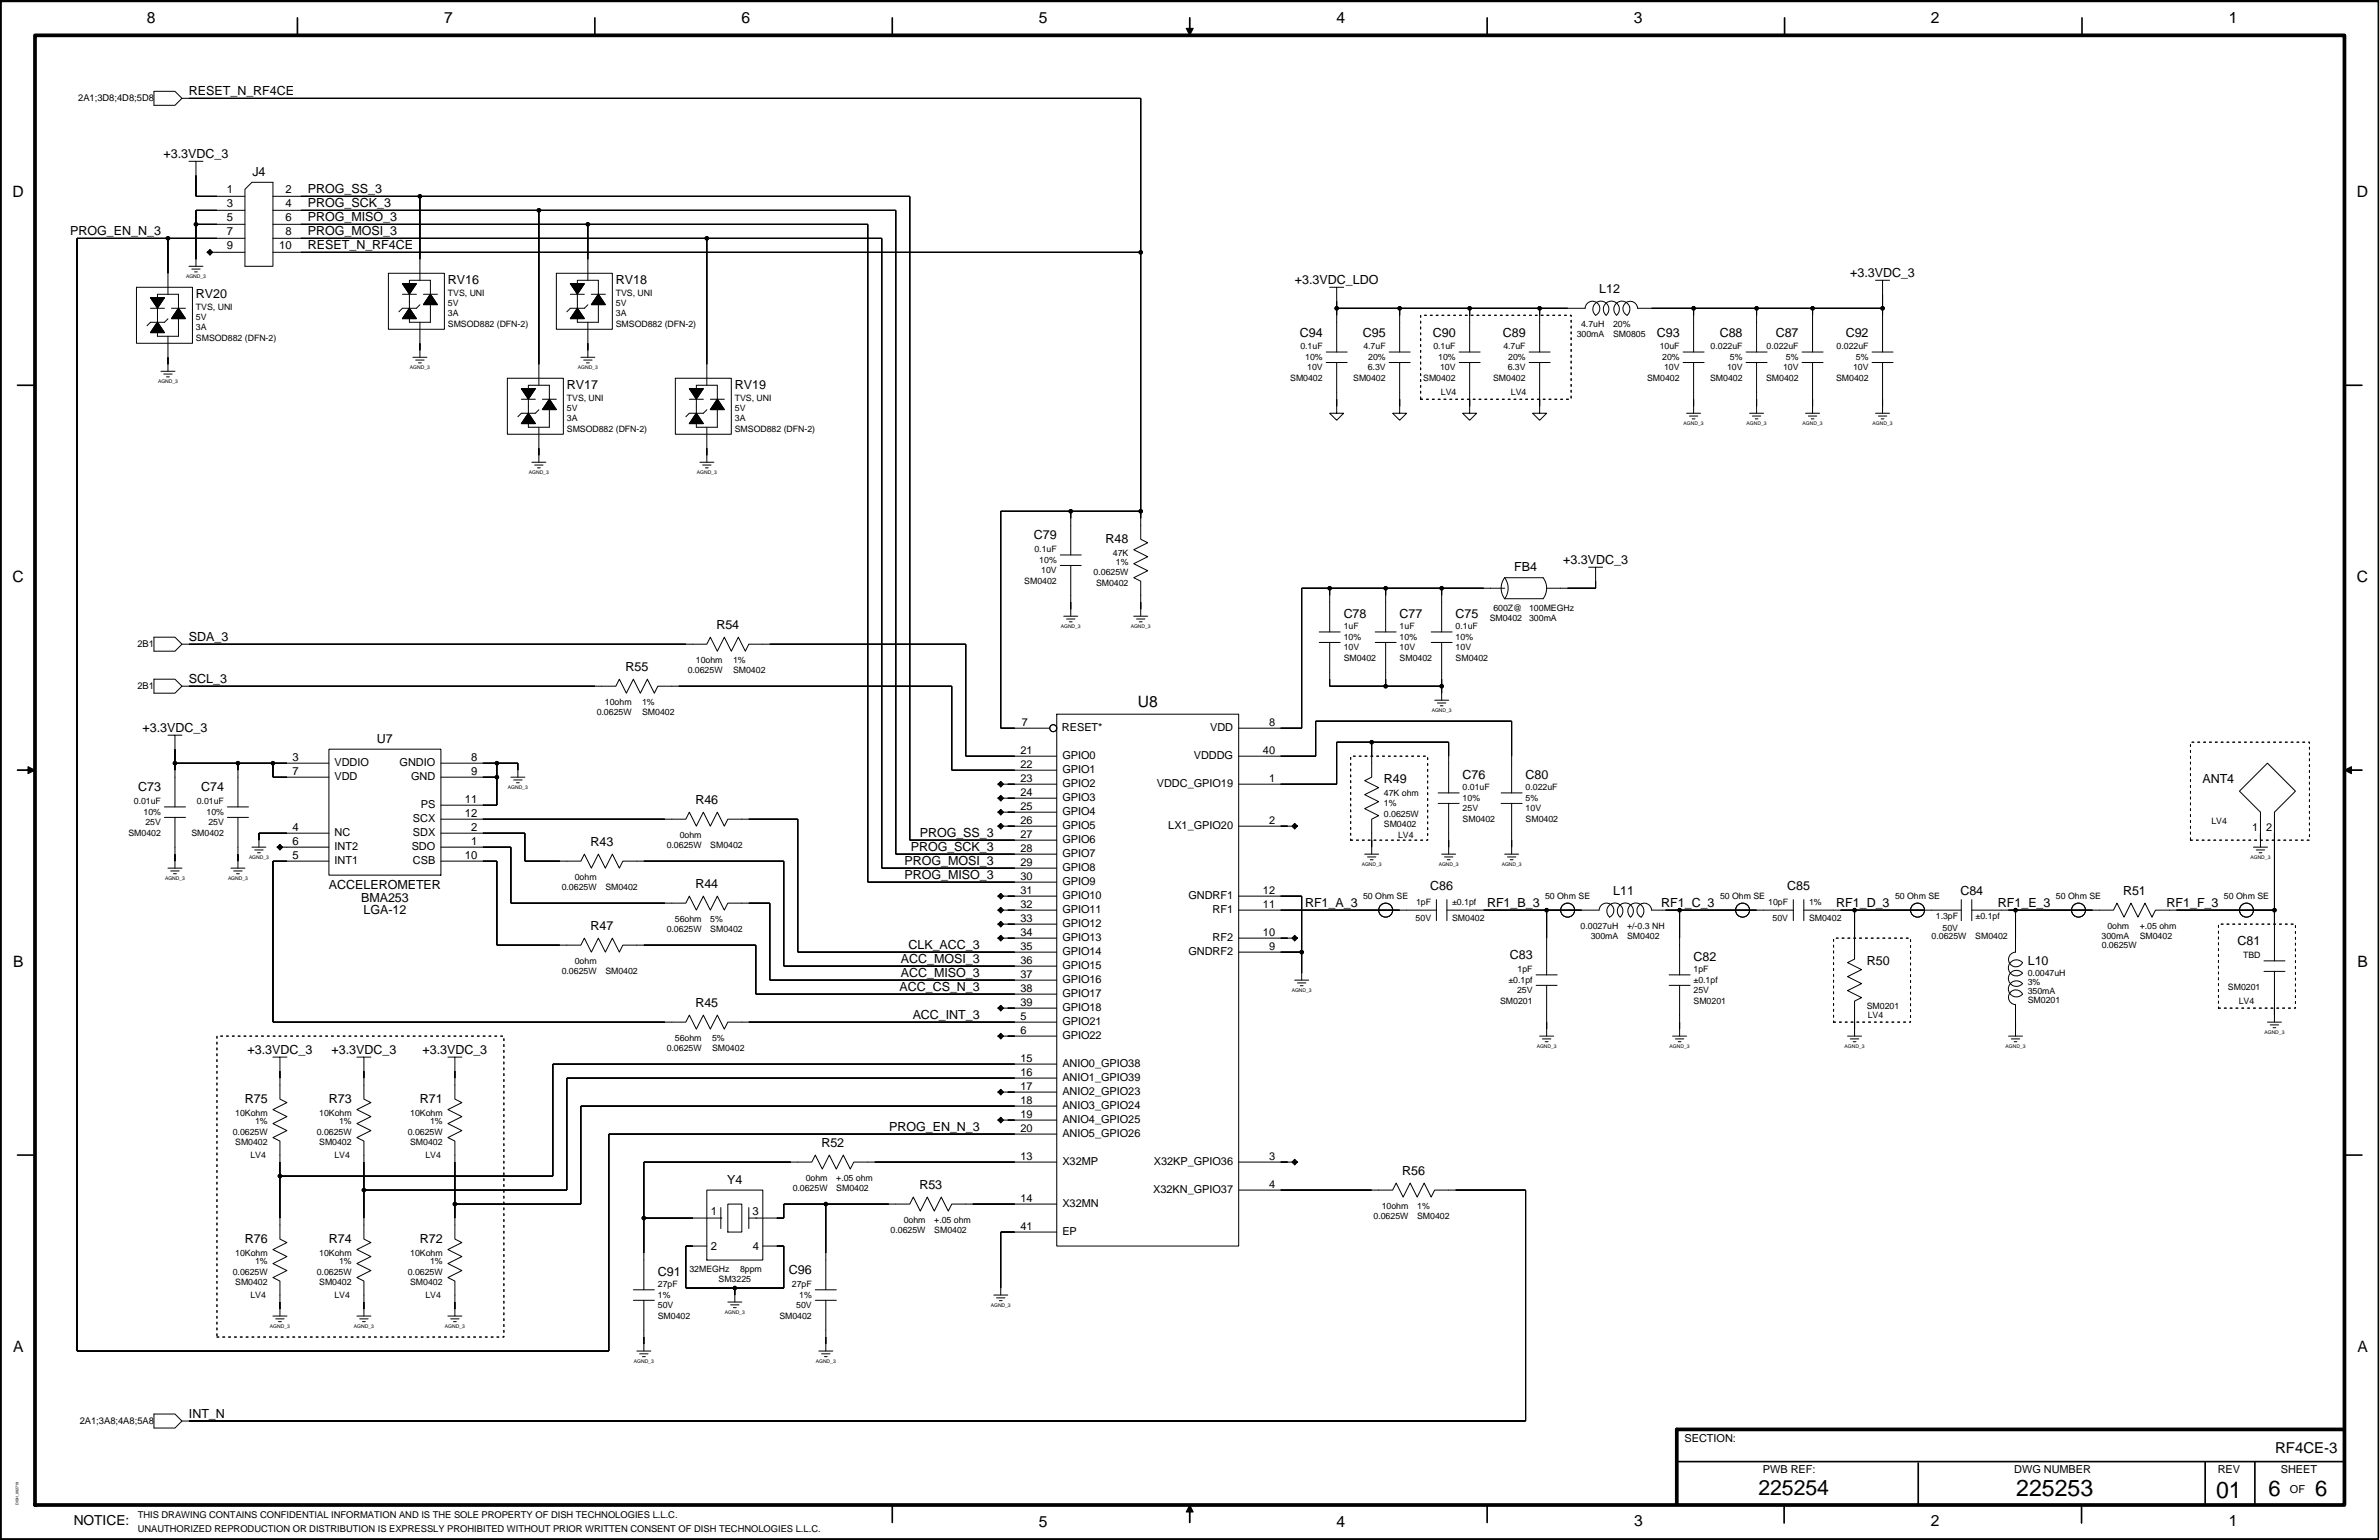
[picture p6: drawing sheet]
<svg xmlns="http://www.w3.org/2000/svg" width="863mm" height="559mm" viewBox="0 0 863 559" stroke-linecap="round" stroke-linejoin="round" font-family="sans-serif">
<defs><g id="words">
<g font-size="8.4">
<text x="731.6" y="542.8">225253</text>
<text x="804.2" y="543.5">01</text>
</g>
<g font-size="8">
<text x="823.1" y="542.9">6</text>
<text x="840.1" y="542.9">6</text>
</g>
<text font-size="7.7" x="638" y="542.3">225254</text>
<g font-size="5.7">
<text x="53.2" y="8.2">8</text>
<text x="161.2" y="8.2">7</text>
<text x="269.1" y="8.2">6</text>
<text x="377" y="8.2">5</text>
<text x="485" y="8.2">4</text>
<text x="592.9" y="8.2">3</text>
<text x="700.6" y="8.2">2</text>
<text x="808.7" y="8.2">1</text>
<text x="4.5" y="71.7">D</text>
<text x="855.2" y="71.7">D</text>
<text x="4.5" y="211.3">C</text>
<text x="855.2" y="211.3">C</text>
<text x="412.9" y="256.6">U8</text>
<text x="4.7" y="351">B</text>
<text x="855.4" y="351">B</text>
<text x="4.7" y="490.7">A</text>
<text x="855.4" y="490.7">A</text>
<text x="377" y="554.1">5</text>
<text x="485" y="554.1">4</text>
<text x="592.9" y="553.9">3</text>
<text x="700.6" y="553.9">2</text>
<text x="808.8" y="553.9">1</text>
</g>
<text font-size="5.5" x="825.6" y="527.2">RF4CE-3</text>
<text font-size="5" x="26.8" y="553.3">NOTICE:</text>
<g font-size="4.5">
<text x="68.6" y="34.6">RESET_N_RF4CE</text>
<text x="59.4" y="57.5">+3.3VDC_3</text>
<text x="91.6" y="63.8">J4</text>
<text x="111.7" y="70.2">PROG_SS_3</text>
<text x="111.7" y="75.3">PROG_SCK_3</text>
<text x="111.7" y="80.4">PROG_MISO_3</text>
<text x="25.5" y="85.4">PROG_EN_N_3</text>
<text x="111.7" y="85.4">PROG_MOSI_3</text>
<text x="111.7" y="90.5">RESET_N_RF4CE</text>
<text x="671.4" y="100.7">+3.3VDC_3</text>
<text x="162.5" y="103.2">RV16</text>
<text x="223.5" y="103.2">RV18</text>
<text x="469.9" y="103.2">+3.3VDC_LDO</text>
<text x="580.3" y="106.4">L12</text>
<text x="71.1" y="108.3">RV20</text>
<text x="471.7" y="122.1">C94</text>
<text x="494.5" y="122.1">C95</text>
<text x="519.9" y="122.1">C90</text>
<text x="545.3" y="122.1">C89</text>
<text x="601.2" y="122.1">C93</text>
<text x="624" y="122.1">C88</text>
<text x="644.3" y="122.1">C87</text>
<text x="669.7" y="122.1">C92</text>
<text x="205.7" y="141.3">RV17</text>
<text x="266.6" y="141.3">RV19</text>
<text x="375.2" y="195.7">C79</text>
<text x="401.2" y="197">R48</text>
<text x="549.5" y="207.3">FB4</text>
<text x="567.2" y="204.8">+3.3VDC_3</text>
<text x="487.6" y="224.3">C78</text>
<text x="507.9" y="224.3">C77</text>
<text x="528.2" y="224.3">C75</text>
<text x="68.6" y="232.7">SDA_3</text>
<text x="260" y="228.3">R54</text>
<text x="226.9" y="243.5">R55</text>
<text x="68.6" y="248">SCL_3</text>
<text x="51.7" y="265.7">+3.3VDC_3</text>
<text x="136.8" y="269.5">U7</text>
<text x="50.1" y="287.2">C73</text>
<text x="73" y="287.2">C74</text>
<text x="502.2" y="284">R49</text>
<text x="530.7" y="282.7">C76</text>
<text x="553.6" y="282.7">C80</text>
<text x="799.2" y="284.1">ANT4</text>
<text x="252.3" y="291.8">R46</text>
<text x="333.7" y="303.8">PROG_SS_3</text>
<text x="214.2" y="307">R43</text>
<text x="330.5" y="308.9">PROG_SCK_3</text>
<text x="328.2" y="314">PROG_MOSI_3</text>
<text x="119.3" y="322.7">ACCELEROMETER</text>
<text x="252.3" y="322.2">R44</text>
<text x="328.2" y="319.1">PROG_MISO_3</text>
<text x="519" y="322.9">C86</text>
<text x="648.5" y="322.9">C85</text>
<text x="131" y="327.2">BMA253</text>
<text x="473.6" y="329.2">RF1_A_3</text>
<text x="539.6" y="329.2">RF1_B_3</text>
<text x="585.4" y="324.8">L11</text>
<text x="602.8" y="329.2">RF1_C_3</text>
<text x="666.3" y="329.2">RF1_D_3</text>
<text x="711.3" y="324.8">C84</text>
<text x="725" y="329.2">RF1_E_3</text>
<text x="770.4" y="324.8">R51</text>
<text x="786.2" y="329.2">RF1_F_3</text>
<text x="131.9" y="331.6">LGA-12</text>
<text x="214.2" y="337.5">R47</text>
<text x="329.7" y="344.5">CLK_ACC_3</text>
<text x="811.9" y="343">C81</text>
<text x="326.9" y="349.5">ACC_MOSI_3</text>
<text x="547.8" y="348.1">C83</text>
<text x="614.5" y="348.7">C82</text>
<text x="677.4" y="350">R50</text>
<text x="735.8" y="350.2">L10</text>
<text x="326.4" y="359.7">ACC_CS_N_3</text>
<text x="326.9" y="354.6">ACC_MISO_3</text>
<text x="252.3" y="365.4">R45</text>
<text x="331.2" y="369.8">ACC_INT_3</text>
<text x="89.8" y="382.5">+3.3VDC_3</text>
<text x="120.3" y="382.5">+3.3VDC_3</text>
<text x="153.3" y="382.5">+3.3VDC_3</text>
<text x="88.8" y="400.2">R75</text>
<text x="119.3" y="400.2">R73</text>
<text x="152.3" y="400.2">R71</text>
<text x="322.6" y="410.5">PROG_EN_N_3</text>
<text x="298" y="416.2">R52</text>
<text x="263.9" y="429.5">Y4</text>
<text x="333.6" y="431.4">R53</text>
<text x="508.8" y="426.3">R56</text>
<text x="88.8" y="451">R76</text>
<text x="119.3" y="451">R74</text>
<text x="152.3" y="451">R72</text>
<text x="238.7" y="463">C91</text>
<text x="286.3" y="462.4">C96</text>
<text x="68.6" y="514.6">INT_N</text>
</g>
<g font-size="4.1">
<text x="82.4" y="70">1</text>
<text x="103.6" y="70">2</text>
<text x="82.4" y="75.1">3</text>
<text x="103.6" y="75.1">4</text>
<text x="82.4" y="80.2">5</text>
<text x="103.6" y="80.2">6</text>
<text x="82.4" y="85.2">7</text>
<text x="103.6" y="85.2">8</text>
<text x="82.4" y="90.3">9</text>
<text x="101.3" y="90.3">10</text>
<text x="106.1" y="281.2">7</text>
<text x="106.1" y="276.1">3</text>
<text x="170.9" y="281.2">9</text>
<text x="170.9" y="276.1">8</text>
<text x="168.7" y="291.3">11</text>
<text x="168.7" y="296.4">12</text>
<text x="106.1" y="301.5">4</text>
<text x="170.9" y="301.5">2</text>
<text x="106.1" y="311.7">5</text>
<text x="106.1" y="306.6">6</text>
<text x="168.7" y="311.7">10</text>
<text x="170.9" y="306.6">1</text>
<text x="257.9" y="441">1</text>
<text x="273.1" y="441">3</text>
<text x="257.9" y="453.4">2</text>
<text x="273.1" y="453.4">4</text>
</g>
<g font-size="4">
<text x="370.8" y="263.5">7</text>
<text x="460.5" y="263.4">8</text>
<text x="385.4" y="265.4">RESET*</text>
<text x="439.1" y="265.4">VDD</text>
<text x="370.2" y="273.5">21</text>
<text x="385.5" y="275.6">GPIO0</text>
<text x="433.2" y="275.6">VDDDG</text>
<text x="458.3" y="273.5">40</text>
<text x="121.4" y="278.1">VDDIO</text>
<text x="145" y="278.1">GNDIO</text>
<text x="370.2" y="278.6">22</text>
<text x="385.5" y="280.6">GPIO1</text>
<text x="121.4" y="283.2">VDD</text>
<text x="149.2" y="283.2">GND</text>
<text x="370.2" y="283.7">23</text>
<text x="385.5" y="285.7">GPIO2</text>
<text x="419.8" y="285.7">VDDC_GPIO19</text>
<text x="460.5" y="283.7">1</text>
<text x="152.7" y="293.3">PS</text>
<text x="370.2" y="288.8">24</text>
<text x="370.2" y="293.9">25</text>
<text x="385.5" y="290.8">GPIO3</text>
<text x="149.8" y="298.4">SCX</text>
<text x="370.2" y="298.9">26</text>
<text x="385.5" y="295.9">GPIO4</text>
<text x="460.5" y="298.9">2</text>
<text x="121.4" y="303.5">NC</text>
<text x="149.8" y="303.5">SDX</text>
<text x="370.2" y="304">27</text>
<text x="385.5" y="301">GPIO5</text>
<text x="423.9" y="301">LX1_GPIO20</text>
<text x="817.2" y="301.4">1</text>
<text x="822.3" y="301.4">2</text>
<text x="121.4" y="308.6">INT2</text>
<text x="149.4" y="308.6">SDO</text>
<text x="370.2" y="309.1">28</text>
<text x="385.5" y="306">GPIO6</text>
<text x="385.5" y="311.1">GPIO7</text>
<text x="121.4" y="313.7">INT1</text>
<text x="149.8" y="313.7">CSB</text>
<text x="370.2" y="314.2">29</text>
<text x="385.5" y="316.2">GPIO8</text>
<text x="370.2" y="319.2">30</text>
<text x="385.5" y="321.3">GPIO9</text>
<text x="370.2" y="324.3">31</text>
<text x="370.2" y="329.4">32</text>
<text x="385.5" y="326.4">GPIO10</text>
<text x="431.2" y="326.4">GNDRF1</text>
<text x="458.3" y="324.3">12</text>
<text x="458.3" y="329.4">11</text>
<text x="370.2" y="334.5">33</text>
<text x="385.5" y="331.4">GPIO11</text>
<text x="440" y="331.4">RF1</text>
<text x="370.2" y="339.6">34</text>
<text x="385.5" y="336.5">GPIO12</text>
<text x="385.5" y="341.6">GPIO13</text>
<text x="440" y="341.6">RF2</text>
<text x="458.3" y="339.6">10</text>
<text x="370.2" y="344.6">35</text>
<text x="385.5" y="346.7">GPIO14</text>
<text x="431.2" y="346.7">GNDRF2</text>
<text x="460.5" y="344.6">9</text>
<text x="370.2" y="349.7">36</text>
<text x="385.5" y="351.8">GPIO15</text>
<text x="370.2" y="354.8">37</text>
<text x="370.2" y="359.9">38</text>
<text x="385.5" y="356.8">GPIO16</text>
<text x="370.2" y="365">39</text>
<text x="385.5" y="361.9">GPIO17</text>
<text x="370.2" y="370">5</text>
<text x="385.5" y="367">GPIO18</text>
<text x="370.2" y="375.1">6</text>
<text x="385.5" y="372.1">GPIO21</text>
<text x="385.5" y="377.1">GPIO22</text>
<text x="370.2" y="385.3">15</text>
<text x="385.5" y="387.3">ANIO0_GPIO38</text>
<text x="370.2" y="390.4">16</text>
<text x="370.2" y="395.4">17</text>
<text x="385.5" y="392.4">ANIO1_GPIO39</text>
<text x="370.2" y="400.5">18</text>
<text x="385.5" y="397.5">ANIO2_GPIO23</text>
<text x="370.2" y="405.6">19</text>
<text x="385.5" y="402.5">ANIO3_GPIO24</text>
<text x="385.5" y="407.6">ANIO4_GPIO25</text>
<text x="370.2" y="410.7">20</text>
<text x="385.5" y="412.7">ANIO5_GPIO26</text>
<text x="370.2" y="420.8">13</text>
<text x="385.5" y="422.9">X32MP</text>
<text x="418.7" y="422.9">X32KP_GPIO36</text>
<text x="460.5" y="420.8">3</text>
<text x="460.5" y="431">4</text>
<text x="370.2" y="436.1">14</text>
<text x="418.4" y="433">X32KN_GPIO37</text>
<text x="385.5" y="438.1">X32MN</text>
<text x="370.2" y="446.2">41</text>
<text x="385.5" y="448.3">EP</text>
<text x="611.2" y="523.2">SECTION:</text>
<text x="639.7" y="534.6">PWB REF:</text>
<text x="730.9" y="534.6">DWG NUMBER</text>
<text x="804.7" y="534.6">REV</text>
<text x="827.6" y="534.6">SHEET</text>
<text x="830.9" y="541.7">OF</text>
</g>
<g font-size="3.4">
<text x="28.4" y="36.7">2A1;3D8;4D8;5D8</text>
<text x="49.8" y="234.8">2B1</text>
<text x="49.8" y="250">2B1</text>
<text x="28.9" y="516.6">2A1;3A8;4A8;5A8</text>
<text x="50" y="550.7">THIS DRAWING CONTAINS CONFIDENTIAL INFORMATION AND IS THE SOLE PROPERTY OF DISH TECHNOLOGIES L.L.C.</text>
<text x="50" y="555.8">UNAUTHORIZED REPRODUCTION OR DISTRIBUTION IS EXPRESSLY PROHIBITED WITHOUT PRIOR WRITTEN CONSENT OF DISH TECHNOLOGIES L.L.C.</text>
</g>
<g font-size="3.2">
<text x="162.5" y="107.3">TVS, UNI</text>
<text x="223.5" y="107.3">TVS, UNI</text>
<text x="71.1" y="112.4">TVS, UNI</text>
<text x="162.5" y="111.1">5V</text>
<text x="223.5" y="111.1">5V</text>
<text x="71.1" y="119.8">3A</text>
<text x="71.1" y="116.2">5V</text>
<text x="162.5" y="114.7">3A</text>
<text x="162.5" y="118.5">SMSOD882 (DFN-2)</text>
<text x="223.5" y="118.5">SMSOD882 (DFN-2)</text>
<text x="223.5" y="114.7">3A</text>
<text x="573.7" y="118.8">4.7uH</text>
<text x="585.3" y="118.8">20%</text>
<text x="71.1" y="123.6">SMSOD882 (DFN-2)</text>
<text x="572.1" y="122.3">300mA</text>
<text x="585.3" y="122.3">SM0805</text>
<text x="471.9" y="126.8">0.1uF</text>
<text x="473.6" y="130.6">10%</text>
<text x="494.7" y="126.8">4.7uF</text>
<text x="496.5" y="130.6">20%</text>
<text x="520.1" y="126.8">0.1uF</text>
<text x="521.9" y="130.6">10%</text>
<text x="545.5" y="126.8">4.7uF</text>
<text x="547.3" y="130.6">20%</text>
<text x="602.3" y="126.8">10uF</text>
<text x="603.1" y="130.6">20%</text>
<text x="620.7" y="126.8">0.022uF</text>
<text x="627.7" y="130.6">5%</text>
<text x="641" y="126.8">0.022uF</text>
<text x="648.1" y="130.6">5%</text>
<text x="666.4" y="126.8">0.022uF</text>
<text x="673.5" y="130.6">5%</text>
<text x="474.3" y="134.4">10V</text>
<text x="496.3" y="134.4">6.3V</text>
<text x="522.6" y="134.4">10V</text>
<text x="547.1" y="134.4">6.3V</text>
<text x="603.8" y="134.4">10V</text>
<text x="626.7" y="134.4">10V</text>
<text x="647" y="134.4">10V</text>
<text x="672.4" y="134.4">10V</text>
<text x="468.2" y="138.2">SM0402</text>
<text x="491" y="138.2">SM0402</text>
<text x="516.4" y="138.2">SM0402</text>
<text x="522.8" y="143.3">LV4</text>
<text x="541.8" y="138.2">SM0402</text>
<text x="548.2" y="143.3">LV4</text>
<text x="597.7" y="138.2">SM0402</text>
<text x="620.5" y="138.2">SM0402</text>
<text x="640.9" y="138.2">SM0402</text>
<text x="666.2" y="138.2">SM0402</text>
<text x="205.7" y="149.2">5V</text>
<text x="205.7" y="145.4">TVS, UNI</text>
<text x="266.6" y="145.4">TVS, UNI</text>
<text x="266.6" y="149.2">5V</text>
<text x="205.7" y="152.8">3A</text>
<text x="266.6" y="152.8">3A</text>
<text x="205.7" y="156.6">SMSOD882 (DFN-2)</text>
<text x="266.6" y="156.6">SMSOD882 (DFN-2)</text>
<text x="375.4" y="200.4">0.1uF</text>
<text x="403.9" y="201.7">47K</text>
<text x="377.1" y="204.2">10%</text>
<text x="377.8" y="208">10V</text>
<text x="396.8" y="208.7">0.0625W</text>
<text x="404.9" y="204.9">1%</text>
<text x="371.7" y="211.8">SM0402</text>
<text x="397.7" y="212.5">SM0402</text>
<text x="541.9" y="221.6">600Z@</text>
<text x="554.9" y="221.6">100MEGHz</text>
<text x="540.5" y="225.2">SM0402</text>
<text x="554.9" y="225.2">300mA</text>
<text x="487.6" y="232.2">10%</text>
<text x="487.6" y="228.4">1uF</text>
<text x="507.9" y="232.2">10%</text>
<text x="507.9" y="228.4">1uF</text>
<text x="528.2" y="232.2">10%</text>
<text x="528.2" y="228.4">0.1uF</text>
<text x="487.6" y="239.8">SM0402</text>
<text x="487.6" y="236">10V</text>
<text x="507.9" y="239.8">SM0402</text>
<text x="507.9" y="236">10V</text>
<text x="528.2" y="239.8">SM0402</text>
<text x="528.2" y="236">10V</text>
<text x="249.5" y="244.2">0.0625W</text>
<text x="252.5" y="240.6">10ohm</text>
<text x="266" y="244.2">SM0402</text>
<text x="266" y="240.6">1%</text>
<text x="219.5" y="255.9">10ohm</text>
<text x="233" y="255.9">1%</text>
<text x="216.5" y="259.5">0.0625W</text>
<text x="233" y="259.5">SM0402</text>
<text x="530.7" y="286.8">0.01uF</text>
<text x="553.6" y="286.8">0.022uF</text>
<text x="48.6" y="291.8">0.01uF</text>
<text x="71.4" y="291.8">0.01uF</text>
<text x="502.2" y="288.7">47K ohm</text>
<text x="502.2" y="292.5">1%</text>
<text x="530.7" y="290.6">10%</text>
<text x="553.6" y="290.6">5%</text>
<text x="52.1" y="295.6">10%</text>
<text x="52.8" y="299.5">25V</text>
<text x="74.9" y="295.6">10%</text>
<text x="75.6" y="299.5">25V</text>
<text x="502.2" y="296.3">0.0625W</text>
<text x="530.7" y="298.2">SM0402</text>
<text x="530.7" y="294.4">25V</text>
<text x="553.6" y="298.2">SM0402</text>
<text x="553.6" y="294.4">10V</text>
<text x="802.5" y="299.1">LV4</text>
<text x="46.6" y="303.3">SM0402</text>
<text x="69.5" y="303.3">SM0402</text>
<text x="246.7" y="304.1">0ohm</text>
<text x="502.2" y="300.1">SM0402</text>
<text x="507.3" y="304.1">LV4</text>
<text x="241.9" y="307.7">0.0625W</text>
<text x="257.8" y="307.7">SM0402</text>
<text x="203.8" y="322.9">0.0625W</text>
<text x="208.6" y="319.4">0ohm</text>
<text x="219.7" y="322.9">SM0402</text>
<text x="494.6" y="326.1">50 Ohm SE</text>
<text x="513.9" y="328.3">1pF</text>
<text x="526.9" y="328.3">±0.1pf</text>
<text x="560.7" y="326.1">50 Ohm SE</text>
<text x="624.1" y="326.1">50 Ohm SE</text>
<text x="641.6" y="328.3">10pF</text>
<text x="656.4" y="328.3">1%</text>
<text x="687.6" y="326.1">50 Ohm SE</text>
<text x="746" y="326.1">50 Ohm SE</text>
<text x="807" y="326.1">50 Ohm SE</text>
<text x="244.9" y="334.6">56ohm</text>
<text x="257.8" y="334.6">5%</text>
<text x="513.7" y="334.4">50V</text>
<text x="526.9" y="334.4">SM0402</text>
<text x="643.2" y="334.4">50V</text>
<text x="656.4" y="334.4">SM0402</text>
<text x="702.4" y="333.6">1.3pF</text>
<text x="716.9" y="333.6">±0.1pf</text>
<text x="241.9" y="338.2">0.0625W</text>
<text x="257.8" y="338.2">SM0402</text>
<text x="573.5" y="337.1">0.0027uH</text>
<text x="577.2" y="340.7">300mA</text>
<text x="590.4" y="337.1">+/-0.3 NH</text>
<text x="590.4" y="340.7">SM0402</text>
<text x="700.9" y="340.7">0.0625W</text>
<text x="704.9" y="337.7">50V</text>
<text x="716.8" y="340.7">SM0402</text>
<text x="762.6" y="340.7">300mA</text>
<text x="764.7" y="337.1">0ohm</text>
<text x="776.4" y="340.7">SM0402</text>
<text x="776.4" y="337.1">+.05 ohm</text>
<text x="762.6" y="344">0.0625W</text>
<text x="813.9" y="347.7">TBD</text>
<text x="203.8" y="353.4">0.0625W</text>
<text x="208.6" y="349.8">0ohm</text>
<text x="219.7" y="353.4">SM0402</text>
<text x="550.7" y="352.8">1pF</text>
<text x="614.5" y="352.8">1pF</text>
<text x="547.4" y="356.6">±0.1pf</text>
<text x="614.5" y="356.6">±0.1pf</text>
<text x="735.8" y="354.3">0.0047uH</text>
<text x="735.8" y="357.5">3%</text>
<text x="808.5" y="359.1">SM0201</text>
<text x="544.4" y="364.2">SM0201</text>
<text x="550.5" y="360.4">25V</text>
<text x="614.5" y="360.4">25V</text>
<text x="614.5" y="364.2">SM0201</text>
<text x="735.8" y="360.6">350mA</text>
<text x="735.8" y="363.8">SM0201</text>
<text x="812.3" y="364.2">LV4</text>
<text x="677.4" y="366.1">SM0201</text>
<text x="677.8" y="369.3">LV4</text>
<text x="244.9" y="377.8">56ohm</text>
<text x="258.4" y="377.8">5%</text>
<text x="241.9" y="381.3">0.0625W</text>
<text x="258.4" y="381.3">SM0402</text>
<text x="85.4" y="404.8">10Kohm</text>
<text x="115.8" y="404.8">10Kohm</text>
<text x="148.8" y="404.8">10Kohm</text>
<text x="84.5" y="411.8">0.0625W</text>
<text x="92.6" y="408">1%</text>
<text x="114.9" y="411.8">0.0625W</text>
<text x="123" y="408">1%</text>
<text x="148" y="411.8">0.0625W</text>
<text x="156" y="408">1%</text>
<text x="85.4" y="415.6">SM0402</text>
<text x="115.8" y="415.6">SM0402</text>
<text x="148.8" y="415.6">SM0402</text>
<text x="90.9" y="420.1">LV4</text>
<text x="121.3" y="420.1">LV4</text>
<text x="154.4" y="420.1">LV4</text>
<text x="292.4" y="428.6">0ohm</text>
<text x="303.5" y="428.6">+.05 ohm</text>
<text x="287.6" y="432.1">0.0625W</text>
<text x="303.5" y="432.1">SM0402</text>
<text x="327.9" y="443.8">0ohm</text>
<text x="339" y="443.8">+.05 ohm</text>
<text x="498.4" y="442.3">0.0625W</text>
<text x="501.4" y="438.7">10ohm</text>
<text x="514.2" y="438.7">1%</text>
<text x="514.2" y="442.3">SM0402</text>
<text x="323.2" y="447.4">0.0625W</text>
<text x="339" y="447.4">SM0402</text>
<text x="85.4" y="455.6">10Kohm</text>
<text x="115.8" y="455.6">10Kohm</text>
<text x="148.8" y="455.6">10Kohm</text>
<text x="92.6" y="458.8">1%</text>
<text x="123" y="458.8">1%</text>
<text x="156" y="458.8">1%</text>
<text x="250.2" y="461.6">32MEGHz</text>
<text x="268.5" y="461.6">8ppm</text>
<text x="84.5" y="462.6">0.0625W</text>
<text x="85.4" y="466.4">SM0402</text>
<text x="114.9" y="462.6">0.0625W</text>
<text x="115.8" y="466.4">SM0402</text>
<text x="148" y="462.6">0.0625W</text>
<text x="148.8" y="466.4">SM0402</text>
<text x="238.7" y="467.1">27pF</text>
<text x="260.7" y="465.1">SM3225</text>
<text x="287.4" y="467.1">27pF</text>
<text x="90.9" y="470.9">LV4</text>
<text x="121.3" y="470.9">LV4</text>
<text x="154.4" y="470.9">LV4</text>
<text x="238.7" y="470.9">1%</text>
<text x="290" y="470.9">1%</text>
<text x="238.7" y="474.7">50V</text>
<text x="238.7" y="478.5">SM0402</text>
<text x="282.8" y="478.5">SM0402</text>
<text x="288.9" y="474.7">50V</text>
</g>
<g font-size="1.8">
<text x="67.5" y="101.1">AGND_3</text>
<text x="148.8" y="134.1">AGND_3</text>
<text x="209.7" y="134.1">AGND_3</text>
<text x="57.3" y="139.1">AGND_3</text>
<text x="610.9" y="154.4">AGND_3</text>
<text x="633.8" y="154.4">AGND_3</text>
<text x="654.1" y="154.4">AGND_3</text>
<text x="679.5" y="154.4">AGND_3</text>
<text x="191.9" y="172.2">AGND_3</text>
<text x="252.9" y="172.2">AGND_3</text>
<text x="384.9" y="228">AGND_3</text>
<text x="410.3" y="228">AGND_3</text>
<text x="519.5" y="258.5">AGND_3</text>
<text x="184.3" y="286.4">AGND_3</text>
<text x="90.4" y="311.8">AGND_3</text>
<text x="816.6" y="311.8">AGND_3</text>
<text x="494.1" y="314.4">AGND_3</text>
<text x="522.1" y="314.4">AGND_3</text>
<text x="544.9" y="314.4">AGND_3</text>
<text x="59.9" y="319.4">AGND_3</text>
<text x="82.7" y="319.4">AGND_3</text>
<text x="468.7" y="360.1">AGND_3</text>
<text x="821.7" y="375.3">AGND_3</text>
<text x="557.6" y="380.4">AGND_3</text>
<text x="605.9" y="380.4">AGND_3</text>
<text x="669.3" y="380.4">AGND_3</text>
<text x="727.7" y="380.4">AGND_3</text>
<text x="263" y="476.9">AGND_3</text>
<text x="359.5" y="474.3">AGND_3</text>
<text x="98" y="482">AGND_3</text>
<text x="128.4" y="482">AGND_3</text>
<text x="161.5" y="482">AGND_3</text>
<text x="230" y="494.7">AGND_3</text>
<text x="296" y="494.7">AGND_3</text>
</g>
<text font-size="1.4" x="6.8" y="546.1" transform="rotate(-90 6.8 546.1)">DISH_092719</text>
</g></defs>
<g fill="none" stroke="#000" stroke-width=".36">
<path d="M863.3 .1h-863.3v558.7h863.3M55.9 33.1h7.6l2.5 2.6-2.5 2.5h-7.6zM66 35.7h347.9v160l2.6 1.2-5.1 2.6 5.1 2.5-5.1 2.6 5.1 2.5-5.1 2.5 2.5 1.3v12.7M68.6 35.7h.1M68.6 58.5h2.5v12.7h17.8M71.1 58.5h2.5M71.1 63.6h.1M88.9 76.3h-17.8v20.3M91.4 66.2h7.6v30.4h-10.1v-27.9zM99 71.2h231.1v233.7h53.4M99 76.3h226v233.6h58.5M152.4 71.2v30.5"/>
<path d="M195.5 76.3v63.5M60.9 86.5v20.3M68.6 96.6h5M69.6 97.6h3M70.6 98.7h1M71.1 94.1h.1M71.1 81.4h17.8M75.4 91.3l.8-.8 1 1-1 1.1-1-1.1 .2-.2-.2 .2h13.7M76.2 91.3l.2 .2-.2 .3-.3-.3 .3-.2-.3 .2M76.2 90.8l.7 .7-.7 .8-.8-.8 .8-.7-.8 .7M76.2 90.5v2.1M78.7 91.5h.1"/>
<path d="M88.9 86.5h-61v403.7h193v-78.7h162.6M99 86.5h221v228.5h63.5M99 81.4h215.9v238.7h68.6M99 91.5h314.9M140.9 99.2h20.4v20.3h-20.4zM201.9 99.2h20.3v20.3h-20.3zM213.3 81.4v20.3M256.5 86.5v53.3M49.5 104.2h20.3v20.4h-20.3zM54.6 108h5.1l-2.6 3.8zM54.6 111.9h5.1M57.1 116.9l2.6 3.8h-5.1z"/>
<path d="M60.9 115.7l-1.2 1.2h-5.1l-1.3 1.3M62.2 111.9h5.1M64.8 111.8l2.5 3.8h-5.1zM64.8 111.9v-5.1h-7.7v15.2h7.7v-8.9M146 102.9h5.1l-2.5 3.8zM146 106.8h5.1M148.6 111.8l2.5 3.8h-5.1zM152.4 110.6l-1.3 1.3h-5.1l-1.3 1.2M152.4 116.9v12.7M153.6 106.8h5.1M156.2 106.7l2.5 3.8h-5.1zM156.2 106.8v-5.1h-7.6v15.2h7.6v-8.8"/>
<path d="M207 102.9h5l-2.5 3.8zM207 106.8h5M209.5 111.8l2.5 3.8h-5zM213.3 110.6l-1.3 1.3h-5l-1.3 1.2M213.3 116.9v12.7M214.6 106.8h5.1M217.1 106.7l2.6 3.8h-5.1zM217.1 106.8v-5.1h-7.6v15.2h7.6v-8.8M482.5 104.2h2.5v23.5M485 109.3h.1M485 111.9l90.2-.1a2.67 2.67 0 0 1 4.1-2 2.67 2.67 0 0 1-.3 4.6 2.92 2.92 0 0 1-.2-4.2 2.92 2.92 0 0 1 4.2 0 2.92 2.92 0 0 1-.2 4.2M485 104.2h2.6"/>
<path d="M507.9 111.9v15.8M533.3 111.9v15.8M558.7 111.9v15.8M582.8 114.4a2.92 2.92 0 0 1-.2-4.2 2.92 2.92 0 0 1 4.2 0 2.92 2.92 0 0 1-.2 4.2M614.5 111.9v15.8M637.4 111.9v15.8M657.7 111.9v15.8M680.6 101.7h2.5v26M683.1 106.8h.1M683.1 111.9h-88.9a2.66 2.66 0 0 0-4.1-2.1 2.66 2.66 0 0 0 .3 4.6 2.92 2.92 0 0 0 .2-4.2 2.92 2.92 0 0 0-4.2 0 2.92 2.92 0 0 0 .2 4.2M683.1 101.7h2.5M58.4 134.7h5.1"/>
<path d="M59.4 135.7h3.1M60.4 136.7h1.1M60.9 132.2h.1M60.9 122v12.7M149.8 129.6h5.1M150.8 130.7h3.1M151.9 131.7h1M152.4 127.1h.1M184.1 137.3h20.3v20.3h-20.3zM210.8 129.6h5.1M211.8 130.7h3M212.8 131.7h1"/>
<path d="M213.3 127.1h.1M245.1 137.3h20.3v20.3h-20.3zM481.2 127.7h7.6M481.2 131.5h7.6M485 131.5v18.5h-2.5l2.5 2.5 2.6-2.5h-2.6M504.1 127.7h7.6M504.1 131.5h7.6M507.9 131.5v18.5h-2.6l2.6 2.5 2.5-2.5h-2.5M529.5 127.7h7.6M529.5 131.5h7.6M533.3 131.5v18.5h-2.6l2.6 2.5 2.5-2.5h-2.5M554.9 127.7h7.6"/>
<path d="M554.9 131.5h7.6M558.7 131.5v18.5h-2.6l2.6 2.5 2.5-2.5h-2.5M610.7 127.7h7.6M610.7 131.5h7.6M614.5 131.5v18.5M633.6 127.7h7.6M633.6 131.5h7.6M637.4 131.5v18.5M653.9 127.7h7.6M653.9 131.5h7.6M657.7 131.5v18.5M679.3 127.7h7.6"/>
<path d="M679.3 131.5h7.6M683.1 131.5v18.5M189.2 141h5.1l-2.6 3.8zM189.2 144.9h5.1M191.7 149.9l2.6 3.8h-5.1zM195.5 148.7l-1.2 1.3h-5.1l-1.3 1.2M195.5 155v12.7M196.8 144.9h5.1M199.3 144.8l2.6 3.8h-5.1zM199.3 144.9v-5.1h-7.6v15.2h7.6v-8.9M250.1 141h5.1l-2.5 3.8zM250.1 144.9h5.1"/>
<path d="M252.7 149.9l2.5 3.8h-5.1zM256.5 148.7l-1.3 1.3h-5.1l-1.2 1.2M256.5 155v12.7M257.8 144.9h5M260.3 144.8l2.5 3.8h-5zM260.3 144.9v-5.1h-7.6v15.2h7.6v-8.9M485 147.4h.1M507.9 147.4h.1M533.3 147.4h.1M558.7 147.4h.1M612 150h5.1M613 151h3.1"/>
<path d="M614 152h1M614.5 147.4h.1M634.9 150h5M635.9 151h3M636.9 152h1M637.4 147.4h.1M655.2 150h5M656.2 151h3M657.2 152h1M657.7 147.4h.1M680.6 150h5M681.6 151h3"/>
<path d="M682.6 152h1M683.1 147.4h.1M193 167.7h5.1M194 168.7h3.1M195 169.8h1M195.5 165.2h.1M253.9 167.7h5.1M255 168.7h3M256 169.8h1M256.5 165.2h.1M388.5 185.5v15.9M413.9 185.5h-50.8v78.7h17.8"/>
<path d="M384.7 201.4h7.6M384.7 205.2h7.6M388.5 205.2v18.4M482.5 213.4v15.9M502.8 213.4v15.9M523.1 213.4v15.9M546 209.6a6.3 6.3 0 0 1 0 7.7M546 213.4h-73.7v50.8h-22.8M559.9 209.6a6.3 6.3 0 0 1 0 7.7M559.9 209.6h-13.9a6.3 6.3 0 0 0 0 7.7l13.9-.1M576.4 205.8h2.6v7.6h-17.8M579 210.9h.1"/>
<path d="M579 205.8h2.5M55.9 231.2h7.6l2.5 2.6-2.5 2.5h-7.6zM66 233.8h190.5l1.3-2.6 2.5 5.1 2.5-5.1 2.6 5.1 2.5-5.1 2.5 5.1 1.3-2.5h78.7v40.6h33.1M68.6 233.8h.1M386 223.6h5.1M387 224.6h3.1M388 225.6h1M388.5 221.1h.1M411.4 223.6h5.1M412.4 224.6h3M413.4 225.6h1M413.9 221.1h.1"/>
<path d="M478.7 229.3h7.6M478.7 233.1h7.6M482.5 233.1v15.9h40.6M499 229.3h7.6M499 233.1h7.6M502.8 233.1v15.9M519.3 229.3h7.6M519.3 233.1h7.6M523.1 233.1v21M55.9 246.5h7.6l2.5 2.5-2.5 2.5h-7.6zM66 249h157.5l1.2-2.5 2.6 5 2.5-5 2.6 5 2.5-5 2.5 5 1.3-2.5h106.7v30.5h38.1M68.6 249h.1"/>
<path d="M378.4 259.1h.1M379 251.5h.1M383.5 259.1h66v193h-66zM520.6 254.1h5.1M521.6 255.1h3M522.6 256.1h1M523.1 251.5h.1M60.9 266.8h2.6v26M63.5 271.8h.1M63.5 276.9h55.9M63.5 266.8h2.5M86.3 276.9v15.9"/>
<path d="M99 276.9v5.1h20.4M117.4 263h.1M119.4 271.8h40.6v45.8h-40.6zM160 276.9h27.9v5.1M180.3 276.9v15.3h-20.3M187.9 279.5h.1M382.2 264.2h.1M449.5 274.4h27.9v-12.7h71.1v26M497.7 269.3v12.7l-2.5 1.3 5.1 2.5-5.1 2.6 5.1 2.5-5.1 2.5 5.1 2.6-2.6 1.2v12.7M59.7 292.8h7.6M59.7 296.6h7.6M63.5 296.6v18.4"/>
<path d="M82.5 292.8h7.6M82.5 296.6h7.6M86.3 296.6v18.4M160 297.2h88.9l1.2-2.5 2.6 5.1 2.5-5.1 2.6 5.1 2.5-5.1 2.5 5.1 1.3-2.6h25.4v48.3h94M160 282h20.3M185.4 282h5.1M186.4 283h3M187.4 284h1M362.4 289.4l.7-.8 1.1 1-1.1 1-1-1 .3-.2-.3 .2h21.4M362.4 294.4l.7-.7 1.1 1-1.1 1-1-1 .3-.3-.3 .3h21.4M362.4 299.5l.7-.7 1.1 1-1.1 1-1-1 .3-.3-.3 .3h21.4M362.4 284.3l.7-.8 1.1 1-1.1 1.1-1-1.1 .3-.2-.3 .2h21.4"/>
<path d="M363.1 289.4l.3 .2-.3 .3-.2-.3 .2-.2-.2 .2M363.1 288.9l.8 .7-.8 .8-.7-.8 .7-.7-.7 .7M363.1 294.4l.3 .3-.3 .3-.2-.3 .2-.3-.2 .3M363.1 293.9l.8 .8-.8 .8-.7-.8 .7-.8-.7 .8M363.1 299.5l.3 .3-.3 .2-.2-.2 .2-.3-.2 .3M363.1 299l.8 .8-.8 .7-.7-.7 .7-.8-.7 .8M363.1 284.3l.3 .2-.3 .3-.2-.3 .2-.2-.2 .2M363.1 283.8l.8 .7-.8 .8-.7-.8 .7-.7-.7 .7M363.1 283.5v2.1M363.1 288.6v2M363.1 293.7v2M363.1 298.8v2"/>
<path d="M365.7 289.6h.1M365.7 294.7h.1M365.7 299.8h.1M365.7 284.5h.1M449.5 284.5h35.5v-15.2h40.7v18.4M467.3 299.8h.1M469.8 299.5l-.3 .3 .3 .2 .2-.2-.2-.3 .2 .3M469.8 299l-.8 .8 .8 .7 .8-.7-.8-.8 .8 .8M469.8 298.8v2M470.6 299.5l-.8-.7-1 1 1 1 1-1-.2-.3 .2 .3h-21.3M521.9 287.7h7.6M521.9 291.5h7.6"/>
<path d="M525.7 291.5v18.4M544.7 287.7h7.6M544.7 291.5h7.6M548.5 291.5v18.4M60.9 315h5.1M62 316h3M63 317h1M63.5 312.5h.1M83.8 315h5.1M84.8 316h3.1M85.8 317h1M86.3 312.5h.1"/>
<path d="M91.4 307.4h5.1M92.4 308.4h3.1M93.5 309.4h1M94 304.9h.1M100.8 307.1l.8-.7 1 1-1 1-1-1 .2-.3-.2 .3h18.8M101.6 307.1l.2 .3-.2 .3-.3-.3 .3-.3-.3 .3M101.6 306.6l.7 .8-.7 .8-.8-.8 .8-.8-.8 .8M101.6 306.4v2M104.1 307.4h.1M119.4 312.5h-20.4v58.4h149.9l1.2-2.6 2.6 5.1 2.5-5.1 2.6 5.1 2.5-5.1 2.5 5.1 1.3-2.5h119.4M119.4 302.3h-25.4v5.1M160 307.4h25.4v20.3h63.5l1.2-2.5 2.6 5.1 2.5-5.1 2.6 5.1 2.5-5.1 2.5 5.1 1.3-2.6h15.2v27.9h104.2"/>
<path d="M160 312.5h20.3v30.4h30.5l1.2-2.5 2.6 5.1 2.5-5.1 2.6 5.1 2.5-5.1 2.5 5.1 1.3-2.6h48.3v17.8h109.2M160 302.3h30.5v10.2h20.3l1.2-2.6 2.6 5.1 2.5-5.1 2.6 5.1 2.5-5.1 2.5 5.1 1.3-2.5h58.4v38.1h99.1M161.3 312.5h.1M165.7 310.6h.1M495.2 309.9h5.1M496.2 311h3.1M497.2 312h1M497.7 307.4h.1M523.1 309.9h5.1M524.1 311h3.1M525.2 312h1M525.7 307.4h.1"/>
<path d="M546 309.9h5.1M547 311h3M548 312h1M548.5 307.4h.1M817.7 307.4h5.1M818.7 308.4h3.1M819.7 309.4h1M820.2 304.9h.1M820.2 307.4v-12.7l-7.6-7.6 10.2-10.2 10.1 10.2-7.6 7.6v54M362.4 324.9l.7-.7 1.1 1-1.1 1-1-1 .3-.3-.3 .3h21.4M362.4 330l.7-.8 1.1 1.1-1.1 1-1-1 .3-.3-.3 .3h21.4M362.4 335.1l.7-.8 1.1 1-1.1 1-1-1 .3-.2-.3 .2h21.4"/>
<path d="M363.1 324.9l.3 .3-.3 .2-.2-.2 .2-.3-.2 .3M363.1 324.4l.8 .8-.8 .7-.7-.7 .7-.8-.7 .8M363.1 330l.3 .3-.3 .2-.2-.2 .2-.3-.2 .3M363.1 329.5l.8 .8-.8 .7-.7-.7 .7-.8-.7 .8M363.1 335.1l.3 .2-.3 .3-.2-.3 .2-.2-.2 .2M363.1 334.6l.8 .7-.8 .8-.7-.8 .7-.7-.7 .7M363.1 339.6l.8 .8-.8 .8-.7-.8 .7-.8-.7 .8M363.1 324.2v2M363.1 329.2v2.1M363.1 334.3v2M363.1 339.4v2M365.7 325.2h.1"/>
<path d="M365.7 330.3h.1M365.7 335.3h.1M449.5 325.2h22.8v30.4M449.5 330.3h71.7M469.8 339.6l-.8 .8 .8 .8 .8-.8-.8-.8 .8 .8M469.8 339.4v2M521.2 326.4v7.7M525 330.3h55.3M525 326.4v7.7M561.2 330.3v23.4M580.3 330.2a2.67 2.67 0 0 1 4.1-2 2.67 2.67 0 0 1-.3 4.6M584.1 332.8a2.92 2.92 0 0 1-.2-4.2 2.92 2.92 0 0 1 4.2 0 2.92 2.92 0 0 1-.2 4.2"/>
<path d="M587.9 332.8a2.92 2.92 0 0 1-.2-4.2 2.92 2.92 0 0 1 4.2 0 2.92 2.92 0 0 1-.2 4.2M591.7 332.8a2.92 2.92 0 0 1-.2-4.2 2.92 2.92 0 0 1 4.2 0 2.92 2.92 0 0 1-.2 4.2M599.3 330.2a2.67 2.67 0 0 0-4.1-2 2.67 2.67 0 0 0 .3 4.6M599.3 330.3h51.4M609.5 330.3v23.4M650.7 326.4v7.7M654.5 330.3h57.2M654.5 326.4v7.7M672.9 330.3v17.7l-2.5 1.3 5.1 2.5-5.1 2.6 5.1 2.5-5.1 2.6 5.1 2.5-2.6 1.3v12.7M711.7 326.4v7.7M715.5 330.3h51.4l1.3-2.6 2.5 5.1 2.6-5.1 2.5 5.1 2.5-5.1 2.6 5.1 1.2-2.5h43.2M715.5 326.4v7.7"/>
<path d="M731.4 330.3l-.1 15.2a2.66 2.66 0 0 0-2 4.1 2.66 2.66 0 0 0 4.6-.3 2.92 2.92 0 0 0-4.2-.2 2.92 2.92 0 0 0 0 4.2 2.92 2.92 0 0 0 4.2-.2M362.4 340.2l.7-.8 1.1 1-1.1 1-1-1 .3-.2-.3 .2h21.4M363.1 340.2l.3 .2-.3 .3-.2-.3 .2-.2-.2 .2M365.7 340.4h.1M449.5 345.5h22.8M467.3 340.4h.1M469.8 340.2l-.3 .2 .3 .3 .2-.3-.2-.2 .2 .2M469.8 355.6h5.1M470.6 340.2l-.8-.8-1 1 1 1 1-1-.2-.2 .2 .2h-21.3M470.8 356.7h3.1M471.8 357.7h1M472.3 353.1h.1"/>
<path d="M557.4 353.7h7.6M557.4 357.6h7.6M561.2 357.6v18.4M605.7 353.7h7.6M605.7 357.6h7.6M609.5 357.6v18.4M733.9 353.1a2.92 2.92 0 0 0-4.2-.2 2.92 2.92 0 0 0 0 4.2 2.92 2.92 0 0 0 4.2-.2M733.9 356.9a2.92 2.92 0 0 0-4.2-.2 2.92 2.92 0 0 0 0 4.2 2.92 2.92 0 0 0 4.2-.2 2.67 2.67 0 0 0-4.7-.3 2.67 2.67 0 0 0 2.1 4.1l.1 11.5M821.5 348.7h7.6M821.5 352.5h7.6M825.3 352.5v18.4M362.4 375.7l.7-.8 1.1 1.1-1.1 1-1-1 .3-.3-.3 .3h21.4"/>
<path d="M362.4 365.6l.7-.8 1.1 1-1.1 1-1-1 .3-.2-.3 .2h21.4M363.1 375.7l.3 .3-.3 .2-.2-.2 .2-.3-.2 .3M363.1 375.2l.8 .8-.8 .7-.7-.7 .7-.8-.7 .8M363.1 365.6l.3 .2-.3 .3-.2-.3 .2-.2-.2 .2M363.1 365l.8 .8-.8 .8-.7-.8 .7-.8-.7 .8M363.1 364.8v2M363.1 374.9v2.1M365.7 376h.1M365.7 365.8h.1M558.7 376h5.1M559.7 377h3M560.7 378h1"/>
<path d="M561.2 373.4h.1M606.9 376h5.1M607.9 377h3.1M609 378h1M609.5 373.4h.1M670.4 376h5.1M671.4 377h3.1M672.4 378h1.1M672.9 373.4h.1M728.8 376h5.1M729.8 377h3.1M730.8 378h1.1"/>
<path d="M731.4 373.4h.1M822.8 370.9h5.1M823.8 371.9h3M824.8 372.9h1M825.3 368.3h.1M99 383.6h2.6v15.2l2.5 1.3-5.1 2.5 5.1 2.6-5.1 2.5 5.1 2.5-5.1 2.6 2.6 1.3v35.5l2.5 1.3-5.1 2.5 5.1 2.6-5.1 2.5 5.1 2.5-5.1 2.6 2.6 1.2v12.7M101.6 388.7h.1M101.6 383.6h2.5M129.5 383.6h2.6v15.2l2.5 1.3-5.1 2.5 5.1 2.6-5.1 2.5 5.1 2.5-5.1 2.6 2.6 1.3v35.5l2.5 1.3-5.1 2.5 5.1 2.6-5.1 2.5 5.1 2.5-5.1 2.6 2.6 1.2v12.7M132.1 388.7h.1M132.1 383.6h2.5M162.5 383.6h2.6v15.2l2.5 1.3-5.1 2.5 5.1 2.6-5.1 2.5 5.1 2.5-5.1 2.6 2.6 1.3v35.5l2.5 1.3-5.1 2.5 5.1 2.6-5.1 2.5 5.1 2.5-5.1 2.6 2.6 1.2v12.7"/>
<path d="M165.1 388.7h.1M165.1 383.6h2.5M362.4 396l.7-.7 1.1 1-1.1 1-1-1 .3-.3-.3 .3h21.4M363.1 396l.3 .3-.3 .2-.2-.2 .2-.3-.2 .3M363.1 395.5l.8 .8-.8 .7-.7-.7 .7-.8-.7 .8M363.1 395.3v2M365.7 396.3h.1M383.5 386.1h-182.9v40.6h-99M383.5 391.2h-177.8v40.6h-73.6M362.4 406.2l.7-.8 1.1 1-1.1 1.1-1-1.1 .3-.2-.3 .2h21.4M363.1 406.2l.3 .2-.3 .3-.2-.3 .2-.2-.2 .2M363.1 405.7l.8 .7-.8 .8-.7-.8 .7-.7-.7 .7"/>
<path d="M363.1 405.4v2.1M365.7 406.4h.1M383.5 401.4h-172.7v35.5h-45.7M256.5 431.8h20.3v25.4h-20.3zM261.6 438.2v7.6M264.1 436.9h5.1v10.2h-5.1zM271.7 438.2v7.6M299.7 436.9v31.1M383.5 421.7h-73.7l-1.3 2.5-2.5-5.1-2.5 5.1-2.6-5.1-2.5 5.1-2.6-5.1-1.2 2.6h-61v46.3M383.5 436.9h-38.1l-1.3 2.5-2.5-5-2.6 5-2.5-5-2.6 5-2.5-5-1.3 2.5h-45.7v5.1h-12.7M449.5 421.7h21.3l-.2 .2 .2-.2-1-1-1 1 1 1 .8-.8M449.5 431.8h55.8l1.3-2.5 2.6 5.1 2.5-5.1 2.5 5.1 2.6-5.1 2.5 5.1 1.3-2.6h33v83.8h-487.6"/>
<path d="M467.3 421.7h.1M469.8 420.7v2M470 421.7l-.2 .2 .2-.2-.2-.3-.3 .3 .3 .2M470.6 421.7l-.8 .7 .8-.7-.8-.8-.8 .8 .8 .7M233.6 442h28M256.5 452.1h-7.6v15.3h35.5v-15.3h-7.6M261.6 442h.1M274.3 442h.1M383.5 447.1h-20.4v22.8M99 477.5h5.1M100.1 478.6h3M101.1 479.6h1"/>
<path d="M101.6 475h.1M129.5 477.5h5.1M130.5 478.6h3.1M131.5 479.6h1.1M132.1 475h.1M162.5 477.5h5.1M163.5 478.6h3.1M164.6 479.6h1M165.1 475h.1M229.8 468h7.6M229.8 471.8h7.6M233.6 471.8v18.4"/>
<path d="M264.1 472.5h5.1M265.1 473.5h3.1M266.1 474.5h1M266.6 469.9h.1M266.6 467.4v5.1M295.8 468h7.7M295.8 471.8h7.7M299.7 471.8v18.4M360.6 469.9h5.1M361.6 470.9h3.1M362.6 472h1M363.1 467.4h.1"/>
<path d="M231.1 490.2h5.1M232.1 491.3h3.1M233.1 492.3h1M233.6 487.7h.1M297.1 490.2h5.1M298.1 491.3h3.1M299.1 492.3h1.1M299.7 487.7h.1M55.9 513.1h7.6l2.5 2.5-2.5 2.6h-7.6zM68.6 515.6h.1"/>
<circle cx="152.4" cy="71.2" r=".63"/>
<circle cx="195.5" cy="76.3" r=".63"/>
<circle cx="60.9" cy="86.5" r=".63"/>
<circle cx="71.1" cy="81.4" r=".63"/>
<circle cx="213.3" cy="81.4" r=".63"/>
<circle cx="256.5" cy="86.5" r=".63"/>
<circle cx="413.9" cy="91.5" r=".63"/>
<circle cx="485" cy="111.9" r=".63"/>
<circle cx="507.9" cy="111.9" r=".63"/>
<circle cx="533.3" cy="111.9" r=".63"/>
<circle cx="558.7" cy="111.9" r=".63"/>
<circle cx="614.5" cy="111.9" r=".63"/>
<circle cx="637.4" cy="111.9" r=".63"/>
<circle cx="657.7" cy="111.9" r=".63"/>
<circle cx="683.1" cy="111.9" r=".63"/>
<circle cx="388.5" cy="185.5" r=".63"/>
<circle cx="413.9" cy="185.5" r=".63"/>
<circle cx="482.5" cy="213.4" r=".63"/>
<circle cx="502.8" cy="213.4" r=".63"/>
<circle cx="523.1" cy="213.4" r=".63"/>
<circle cx="502.8" cy="249" r=".63"/>
<circle cx="523.1" cy="249" r=".63"/>
<circle cx="63.5" cy="276.9" r=".63"/>
<circle cx="86.3" cy="276.9" r=".63"/>
<circle cx="99" cy="276.9" r=".63"/>
<circle cx="180.3" cy="276.9" r=".63"/>
<circle cx="382.2" cy="264.2" r="1.27"/>
<circle cx="497.7" cy="269.3" r=".63"/>
<circle cx="180.3" cy="282" r=".63"/>
<circle cx="502.8" cy="330.3" r="2.54"/>
<circle cx="561.2" cy="330.3" r=".63"/>
<circle cx="568.8" cy="330.3" r="2.54"/>
<circle cx="609.5" cy="330.3" r=".63"/>
<circle cx="632.3" cy="330.3" r="2.54"/>
<circle cx="672.9" cy="330.3" r=".63"/>
<circle cx="695.8" cy="330.3" r="2.54"/>
<circle cx="731.4" cy="330.3" r=".63"/>
<circle cx="754.2" cy="330.3" r="2.54"/>
<circle cx="815.2" cy="330.3" r="2.54"/>
<circle cx="825.3" cy="330.3" r=".63"/>
<circle cx="472.3" cy="345.5" r=".63"/>
<circle cx="101.6" cy="426.8" r=".63"/>
<circle cx="132" cy="431.8" r=".63"/>
<circle cx="165.1" cy="436.9" r=".63"/>
<circle cx="299.7" cy="436.9" r=".63"/>
<circle cx="233.6" cy="442" r=".63"/>
<circle cx="266.6" cy="467.4" r=".63"/>
</g>
<g fill="none" stroke="#000" stroke-width=".6">
<path d="M107.9 6.5v6.3M215.9 6.5v6.3M323.8 6.5v6.3M431.7 6.5v6.3M539.6 6.5v6.3M647.6 6.5v6.3M755.5 6.5v6.3M6.3 139.8h6.4M850.7 139.8h6.4M6.3 279.5h6.4M850.7 279.5h6.4M6.3 419.1h6.4"/>
<path d="M850.7 419.1h6.4M608.4 530.4h242.3M696.1 530.9v15.2M800.2 530.6v15.2M818.2 530.6v15.2M323.8 546.1v6.4M431.7 546.1v6.4M539.6 546.1v6.4M647.4 546.3v6.3M755.3 546.3v6.3"/>
</g>
<g fill="#000" stroke="#000" stroke-width=".36">
<path d="M431.7 6.5v3.8h1.3l-1.3 2.5-1.3-2.5h1.3z" fill-rule="evenodd"/>
<path d="M413.9 35.7v55.8z" fill-rule="evenodd"/>
<path d="M68.6 35.7h345.3z" fill-rule="evenodd"/>
<path d="M71.1 63.6v7.6z" fill-rule="evenodd"/>
<path d="M71.1 76.3v5.1z" fill-rule="evenodd"/>
<path d="M71.1 71.2h7.6z" fill-rule="evenodd"/>
<path d="M71.1 76.3h7.6z" fill-rule="evenodd"/>
<path d="M152.4 71.2v22.9z" fill-rule="evenodd"/>
<path d="M109.2 71.2h43.2z" fill-rule="evenodd"/>
<path d="M195.5 76.3v55.9z" fill-rule="evenodd"/>
<path d="M109.2 76.3h86.3z" fill-rule="evenodd"/>
<path d="M325 76.3v233.6z" fill-rule="evenodd"/>
<path d="M195.5 76.3h129.5z" fill-rule="evenodd"/>
<path d="M330.1 71.2v233.7z" fill-rule="evenodd"/>
<path d="M152.4 71.2h177.7z" fill-rule="evenodd"/>
<path d="M27.9 86.5v403.7z" fill-rule="evenodd"/>
<path d="M27.9 86.5h33z" fill-rule="evenodd"/>
<path d="M60.9 86.5v12.7z" fill-rule="evenodd"/>
<path d="M71.1 81.4v12.7z" fill-rule="evenodd"/>
<path d="M60.9 86.5h17.8z" fill-rule="evenodd"/>
<path d="M71.1 81.4h7.6z" fill-rule="evenodd"/>
<path d="M213.3 81.4v12.7z" fill-rule="evenodd"/>
<path d="M109.2 81.4h104.1z" fill-rule="evenodd"/>
<path d="M256.5 86.5v45.7z" fill-rule="evenodd"/>
<path d="M109.2 86.5h147.3z" fill-rule="evenodd"/>
<path d="M314.9 81.4v238.7z" fill-rule="evenodd"/>
<path d="M213.3 81.4h101.6z" fill-rule="evenodd"/>
<path d="M320 86.5v228.5z" fill-rule="evenodd"/>
<path d="M256.5 86.5h63.5z" fill-rule="evenodd"/>
<path d="M109.2 91.5h304.7z" fill-rule="evenodd"/>
<path d="M413.9 91.5v94z" fill-rule="evenodd"/>
<path d="M54.6 108h5.1l-2.6 3.8z" fill-rule="evenodd"/>
<path d="M64.8 111.8l2.5 3.8h-5.1z" fill-rule="evenodd"/>
<path d="M148.6 111.8l2.5 3.8h-5.1z" fill-rule="evenodd"/>
<path d="M146 102.9h5.1l-2.5 3.8z" fill-rule="evenodd"/>
<path d="M156.2 106.7l2.5 3.8h-5.1z" fill-rule="evenodd"/>
<path d="M209.5 111.8l2.5 3.8h-5z" fill-rule="evenodd"/>
<path d="M207 102.9h5l-2.5 3.8z" fill-rule="evenodd"/>
<path d="M217.1 106.7l2.6 3.8h-5.1z" fill-rule="evenodd"/>
<path d="M485 111.9v2.5z" fill-rule="evenodd"/>
<path d="M485 109.3v2.6z" fill-rule="evenodd"/>
<path d="M507.9 111.9v2.5z" fill-rule="evenodd"/>
<path d="M485 111.9h22.9z" fill-rule="evenodd"/>
<path d="M533.3 111.9v2.5z" fill-rule="evenodd"/>
<path d="M507.9 111.9h25.4z" fill-rule="evenodd"/>
<path d="M558.7 111.9v2.5z" fill-rule="evenodd"/>
<path d="M533.3 111.9h25.4z" fill-rule="evenodd"/>
<path d="M558.7 111.9h10.1z" fill-rule="evenodd"/>
<path d="M614.5 111.9v2.5z" fill-rule="evenodd"/>
<path d="M599.3 111.9h15.2z" fill-rule="evenodd"/>
<path d="M637.4 111.9v2.5z" fill-rule="evenodd"/>
<path d="M614.5 111.9h22.9z" fill-rule="evenodd"/>
<path d="M637.4 111.9h20.3z" fill-rule="evenodd"/>
<path d="M657.7 111.9v2.5z" fill-rule="evenodd"/>
<path d="M683.1 111.9v2.5z" fill-rule="evenodd"/>
<path d="M657.7 111.9h25.4z" fill-rule="evenodd"/>
<path d="M683.1 106.8v5.1z" fill-rule="evenodd"/>
<path d="M57.1 116.9l2.6 3.8h-5.1z" fill-rule="evenodd"/>
<path d="M60.9 129.6v2.6z" fill-rule="evenodd"/>
<path d="M152.4 124.6v2.5z" fill-rule="evenodd"/>
<path d="M213.3 124.6v2.5z" fill-rule="evenodd"/>
<path d="M191.7 149.9l2.6 3.8h-5.1z" fill-rule="evenodd"/>
<path d="M189.2 141h5.1l-2.6 3.8z" fill-rule="evenodd"/>
<path d="M199.3 144.8l2.6 3.8h-5.1z" fill-rule="evenodd"/>
<path d="M252.7 149.9l2.5 3.8h-5.1z" fill-rule="evenodd"/>
<path d="M250.1 141h5.1l-2.5 3.8z" fill-rule="evenodd"/>
<path d="M260.3 144.8l2.5 3.8h-5z" fill-rule="evenodd"/>
<path d="M485 144.9v2.5z" fill-rule="evenodd"/>
<path d="M507.9 144.9v2.5z" fill-rule="evenodd"/>
<path d="M533.3 144.9v2.5z" fill-rule="evenodd"/>
<path d="M558.7 144.9v2.5z" fill-rule="evenodd"/>
<path d="M614.5 144.9v2.5z" fill-rule="evenodd"/>
<path d="M637.4 144.9v2.5z" fill-rule="evenodd"/>
<path d="M657.7 144.9v2.5z" fill-rule="evenodd"/>
<path d="M683.1 144.9v2.5z" fill-rule="evenodd"/>
<path d="M195.5 162.7v2.5z" fill-rule="evenodd"/>
<path d="M256.5 162.7v2.5z" fill-rule="evenodd"/>
<path d="M363.1 185.5v78.7z" fill-rule="evenodd"/>
<path d="M363.1 185.5h25.4z" fill-rule="evenodd"/>
<path d="M388.5 185.5v2.5z" fill-rule="evenodd"/>
<path d="M413.9 185.5v2.5z" fill-rule="evenodd"/>
<path d="M388.5 185.5h25.4z" fill-rule="evenodd"/>
<path d="M388.5 218.5v2.6z" fill-rule="evenodd"/>
<path d="M413.9 218.5v2.6z" fill-rule="evenodd"/>
<path d="M472.3 213.4v50.8z" fill-rule="evenodd"/>
<path d="M472.3 213.4h10.2z" fill-rule="evenodd"/>
<path d="M482.5 213.4v2.6z" fill-rule="evenodd"/>
<path d="M502.8 213.4v2.6z" fill-rule="evenodd"/>
<path d="M482.5 213.4h20.3z" fill-rule="evenodd"/>
<path d="M502.8 213.4h20.3z" fill-rule="evenodd"/>
<path d="M523.1 213.4v2.6z" fill-rule="evenodd"/>
<path d="M523.1 213.4h15.3z" fill-rule="evenodd"/>
<path d="M579 210.9v2.5z" fill-rule="evenodd"/>
<path d="M568.8 213.4h10.2z" fill-rule="evenodd"/>
<path d="M68.6 233.8h180.3z" fill-rule="evenodd"/>
<path d="M279.3 233.8h71.1z" fill-rule="evenodd"/>
<path d="M350.4 233.8v40.6z" fill-rule="evenodd"/>
<path d="M68.6 249h147.3z" fill-rule="evenodd"/>
<path d="M246.3 249h99.1z" fill-rule="evenodd"/>
<path d="M345.4 249v30.5z" fill-rule="evenodd"/>
<path d="M482.5 246.5v2.5z" fill-rule="evenodd"/>
<path d="M482.5 249h20.3z" fill-rule="evenodd"/>
<path d="M502.8 246.5v2.5z" fill-rule="evenodd"/>
<path d="M523.1 246.5v2.5z" fill-rule="evenodd"/>
<path d="M502.8 249h20.3z" fill-rule="evenodd"/>
<path d="M523.1 249v2.5z" fill-rule="evenodd"/>
<path d="M6.3 279.5h3.9v-1.3l2.5 1.3-2.5 1.2v-1.2z" fill-rule="evenodd"/>
<path d="M63.5 276.9v2.6z" fill-rule="evenodd"/>
<path d="M63.5 271.8v5.1z" fill-rule="evenodd"/>
<path d="M86.3 276.9v2.6z" fill-rule="evenodd"/>
<path d="M63.5 276.9h22.8z" fill-rule="evenodd"/>
<path d="M99 276.9v5.1z" fill-rule="evenodd"/>
<path d="M86.3 276.9h12.7z" fill-rule="evenodd"/>
<path d="M99 276.9h5.1z" fill-rule="evenodd"/>
<path d="M180.3 276.9v5.1z" fill-rule="evenodd"/>
<path d="M175.2 276.9h5.1z" fill-rule="evenodd"/>
<path d="M187.9 276.9v2.6z" fill-rule="evenodd"/>
<path d="M180.3 276.9h7.6z" fill-rule="evenodd"/>
<path d="M350.4 274.4h17.8z" fill-rule="evenodd"/>
<path d="M345.4 279.5h22.8z" fill-rule="evenodd"/>
<path d="M363.1 264.2h5.1z" fill-rule="evenodd"/>
<path d="M464.7 264.2h7.6z" fill-rule="evenodd"/>
<path d="M464.7 274.4h12.7z" fill-rule="evenodd"/>
<path d="M477.4 261.7v12.7z" fill-rule="evenodd"/>
<path d="M485 269.3v15.2z" fill-rule="evenodd"/>
<path d="M485 269.3h12.7z" fill-rule="evenodd"/>
<path d="M497.7 269.3v5.1z" fill-rule="evenodd"/>
<path d="M525.7 269.3v5.1z" fill-rule="evenodd"/>
<path d="M497.7 269.3h28z" fill-rule="evenodd"/>
<path d="M477.4 261.7h71.1z" fill-rule="evenodd"/>
<path d="M548.5 261.7v12.7z" fill-rule="evenodd"/>
<path d="M850.7 279.5l2.5-1.3v1.3h3.9h-3.9v1.2z" fill-rule="evenodd"/>
<path d="M99 282h5.1z" fill-rule="evenodd"/>
<path d="M175.2 282h5.1z" fill-rule="evenodd"/>
<path d="M175.2 292.2h5.1z" fill-rule="evenodd"/>
<path d="M180.3 282v10.2z" fill-rule="evenodd"/>
<path d="M175.2 297.2h66z" fill-rule="evenodd"/>
<path d="M271.7 297.2h17.8z" fill-rule="evenodd"/>
<path d="M289.5 297.2v48.3z" fill-rule="evenodd"/>
<path d="M365.7 289.6h2.5z" fill-rule="evenodd"/>
<path d="M365.7 299.8h2.5z" fill-rule="evenodd"/>
<path d="M365.7 294.7h2.5z" fill-rule="evenodd"/>
<path d="M365.7 284.5h2.5z" fill-rule="evenodd"/>
<path d="M464.7 299.8h2.6z" fill-rule="evenodd"/>
<path d="M464.7 284.5h20.3z" fill-rule="evenodd"/>
<path d="M63.5 309.9v2.6z" fill-rule="evenodd"/>
<path d="M86.3 309.9v2.6z" fill-rule="evenodd"/>
<path d="M94 302.3v2.6z" fill-rule="evenodd"/>
<path d="M99 312.5v58.4z" fill-rule="evenodd"/>
<path d="M99 312.5h5.1z" fill-rule="evenodd"/>
<path d="M94 302.3h10.1z" fill-rule="evenodd"/>
<path d="M175.2 312.5h5.1z" fill-rule="evenodd"/>
<path d="M180.3 312.5v30.4z" fill-rule="evenodd"/>
<path d="M185.4 307.4v20.3z" fill-rule="evenodd"/>
<path d="M175.2 307.4h10.2z" fill-rule="evenodd"/>
<path d="M175.2 302.3h15.3z" fill-rule="evenodd"/>
<path d="M190.5 302.3v10.2z" fill-rule="evenodd"/>
<path d="M190.5 312.5h12.7z" fill-rule="evenodd"/>
<path d="M284.4 312.5v38.1z" fill-rule="evenodd"/>
<path d="M233.6 312.5h50.8z" fill-rule="evenodd"/>
<path d="M330.1 304.9h38.1z" fill-rule="evenodd"/>
<path d="M325 309.9h43.2z" fill-rule="evenodd"/>
<path d="M320 315h48.2z" fill-rule="evenodd"/>
<path d="M497.7 304.9v2.5z" fill-rule="evenodd"/>
<path d="M525.7 304.9v2.5z" fill-rule="evenodd"/>
<path d="M548.5 304.9v2.5z" fill-rule="evenodd"/>
<path d="M820.2 302.3v2.6z" fill-rule="evenodd"/>
<path d="M825.3 302.3v28z" fill-rule="evenodd"/>
<path d="M185.4 327.7h55.8z" fill-rule="evenodd"/>
<path d="M279.3 327.7v27.9z" fill-rule="evenodd"/>
<path d="M271.7 327.7h7.6z" fill-rule="evenodd"/>
<path d="M365.7 325.2h2.5z" fill-rule="evenodd"/>
<path d="M365.7 330.3h2.5z" fill-rule="evenodd"/>
<path d="M365.7 335.3h2.5z" fill-rule="evenodd"/>
<path d="M314.9 320.1h53.3z" fill-rule="evenodd"/>
<path d="M464.7 325.2h7.6z" fill-rule="evenodd"/>
<path d="M472.3 325.2v20.3z" fill-rule="evenodd"/>
<path d="M464.7 330.3h43.2z" fill-rule="evenodd"/>
<path d="M561.2 330.3v10.1z" fill-rule="evenodd"/>
<path d="M538.4 330.3h22.8z" fill-rule="evenodd"/>
<path d="M561.2 330.3h12.7z" fill-rule="evenodd"/>
<path d="M604.4 330.3h5.1z" fill-rule="evenodd"/>
<path d="M609.5 330.3v10.1z" fill-rule="evenodd"/>
<path d="M609.5 330.3h27.9z" fill-rule="evenodd"/>
<path d="M667.9 330.3h5z" fill-rule="evenodd"/>
<path d="M672.9 330.3v10.1z" fill-rule="evenodd"/>
<path d="M672.9 330.3h25.4z" fill-rule="evenodd"/>
<path d="M728.8 330.3h2.6z" fill-rule="evenodd"/>
<path d="M731.4 330.3v10.1z" fill-rule="evenodd"/>
<path d="M731.4 330.3h27.9z" fill-rule="evenodd"/>
<path d="M825.3 330.3v5z" fill-rule="evenodd"/>
<path d="M789.8 330.3h35.5z" fill-rule="evenodd"/>
<path d="M180.3 342.9h22.9z" fill-rule="evenodd"/>
<path d="M274.3 342.9v17.8z" fill-rule="evenodd"/>
<path d="M233.6 342.9h40.7z" fill-rule="evenodd"/>
<path d="M365.7 340.4h2.5z" fill-rule="evenodd"/>
<path d="M284.4 350.6h83.8z" fill-rule="evenodd"/>
<path d="M289.5 345.5h78.7z" fill-rule="evenodd"/>
<path d="M279.3 355.6h88.9z" fill-rule="evenodd"/>
<path d="M464.7 340.4h2.6z" fill-rule="evenodd"/>
<path d="M472.3 345.5v7.6z" fill-rule="evenodd"/>
<path d="M464.7 345.5h7.6z" fill-rule="evenodd"/>
<path d="M99 370.9h142.2z" fill-rule="evenodd"/>
<path d="M274.3 360.7h93.9z" fill-rule="evenodd"/>
<path d="M365.7 376h2.5z" fill-rule="evenodd"/>
<path d="M271.7 370.9h96.5z" fill-rule="evenodd"/>
<path d="M365.7 365.8h2.5z" fill-rule="evenodd"/>
<path d="M561.2 370.9v2.5z" fill-rule="evenodd"/>
<path d="M609.5 370.9v2.5z" fill-rule="evenodd"/>
<path d="M672.9 370.9v2.5z" fill-rule="evenodd"/>
<path d="M731.4 370.9v2.5z" fill-rule="evenodd"/>
<path d="M825.3 365.8v2.5z" fill-rule="evenodd"/>
<path d="M101.6 388.7v2.5z" fill-rule="evenodd"/>
<path d="M132.1 388.7v2.5z" fill-rule="evenodd"/>
<path d="M165.1 388.7v2.5z" fill-rule="evenodd"/>
<path d="M200.6 386.1v40.6z" fill-rule="evenodd"/>
<path d="M205.7 391.2v40.6z" fill-rule="evenodd"/>
<path d="M365.7 396.3h2.5z" fill-rule="evenodd"/>
<path d="M205.7 391.2h162.5z" fill-rule="evenodd"/>
<path d="M200.6 386.1h167.6z" fill-rule="evenodd"/>
<path d="M210.8 401.4v35.5z" fill-rule="evenodd"/>
<path d="M220.9 411.5v78.7z" fill-rule="evenodd"/>
<path d="M365.7 406.4h2.5z" fill-rule="evenodd"/>
<path d="M220.9 411.5h147.3z" fill-rule="evenodd"/>
<path d="M210.8 401.4h157.4z" fill-rule="evenodd"/>
<path d="M101.6 426.7v15.3z" fill-rule="evenodd"/>
<path d="M101.6 421.7v5z" fill-rule="evenodd"/>
<path d="M132.1 421.7v10.1z" fill-rule="evenodd"/>
<path d="M132.1 431.8v10.2z" fill-rule="evenodd"/>
<path d="M165.1 436.9v5.1z" fill-rule="evenodd"/>
<path d="M165.1 421.7v15.2z" fill-rule="evenodd"/>
<path d="M101.6 426.7h99z" fill-rule="evenodd"/>
<path d="M132.1 431.8h73.6z" fill-rule="evenodd"/>
<path d="M165.1 436.9h45.7z" fill-rule="evenodd"/>
<path d="M233.6 421.7v20.3z" fill-rule="evenodd"/>
<path d="M284.4 436.9v5.1z" fill-rule="evenodd"/>
<path d="M233.6 421.7h53.4z" fill-rule="evenodd"/>
<path d="M284.4 436.9h15.3z" fill-rule="evenodd"/>
<path d="M299.7 436.9v17.8z" fill-rule="evenodd"/>
<path d="M299.7 436.9h22.8z" fill-rule="evenodd"/>
<path d="M317.4 421.7h50.8z" fill-rule="evenodd"/>
<path d="M353 436.9h15.2z" fill-rule="evenodd"/>
<path d="M464.7 421.7h2.6z" fill-rule="evenodd"/>
<path d="M464.7 431.8h33z" fill-rule="evenodd"/>
<path d="M553.6 431.8v83.8z" fill-rule="evenodd"/>
<path d="M528.2 431.8h25.4z" fill-rule="evenodd"/>
<path d="M233.6 442v12.7z" fill-rule="evenodd"/>
<path d="M248.9 452.1v15.3z" fill-rule="evenodd"/>
<path d="M233.6 442h17.8z" fill-rule="evenodd"/>
<path d="M248.9 452.1h2.5z" fill-rule="evenodd"/>
<path d="M281.9 442h2.5z" fill-rule="evenodd"/>
<path d="M281.9 452.1h2.5z" fill-rule="evenodd"/>
<path d="M284.4 452.1v15.3z" fill-rule="evenodd"/>
<path d="M363.1 447.1v20.3z" fill-rule="evenodd"/>
<path d="M363.1 447.1h5.1z" fill-rule="evenodd"/>
<path d="M101.6 472.5v2.5z" fill-rule="evenodd"/>
<path d="M132.1 472.5v2.5z" fill-rule="evenodd"/>
<path d="M165.1 472.5v2.5z" fill-rule="evenodd"/>
<path d="M266.6 467.4v2.5z" fill-rule="evenodd"/>
<path d="M248.9 467.4h17.7z" fill-rule="evenodd"/>
<path d="M266.6 467.4h17.8z" fill-rule="evenodd"/>
<path d="M27.9 490.2h193z" fill-rule="evenodd"/>
<path d="M233.6 485.2v2.5z" fill-rule="evenodd"/>
<path d="M299.7 485.2v2.5z" fill-rule="evenodd"/>
<path d="M68.6 515.6h485z" fill-rule="evenodd"/>
<path d="M431.7 546.1l1.3 2.5h-1.3v3.9v-3.9h-1.3z" fill-rule="evenodd"/>
<circle cx="152.4" cy="71.2" r=".63"/>
<circle cx="195.5" cy="76.3" r=".63"/>
<circle cx="60.9" cy="86.5" r=".63"/>
<circle cx="71.1" cy="81.4" r=".63"/>
<circle cx="213.3" cy="81.4" r=".63"/>
<circle cx="256.5" cy="86.5" r=".63"/>
<circle cx="413.9" cy="91.5" r=".63"/>
<circle cx="485" cy="111.9" r=".63"/>
<circle cx="507.9" cy="111.9" r=".63"/>
<circle cx="533.3" cy="111.9" r=".63"/>
<circle cx="558.7" cy="111.9" r=".63"/>
<circle cx="614.5" cy="111.9" r=".63"/>
<circle cx="637.4" cy="111.9" r=".63"/>
<circle cx="657.7" cy="111.9" r=".63"/>
<circle cx="683.1" cy="111.9" r=".63"/>
<circle cx="388.5" cy="185.5" r=".63"/>
<circle cx="413.9" cy="185.5" r=".63"/>
<circle cx="482.5" cy="213.4" r=".63"/>
<circle cx="502.8" cy="213.4" r=".63"/>
<circle cx="523.1" cy="213.4" r=".63"/>
<circle cx="502.8" cy="249" r=".63"/>
<circle cx="523.1" cy="249" r=".63"/>
<circle cx="63.5" cy="276.9" r=".63"/>
<circle cx="86.3" cy="276.9" r=".63"/>
<circle cx="99" cy="276.9" r=".63"/>
<circle cx="180.3" cy="276.9" r=".63"/>
<circle cx="497.7" cy="269.3" r=".63"/>
<circle cx="180.3" cy="282" r=".63"/>
<circle cx="561.2" cy="330.3" r=".63"/>
<circle cx="609.5" cy="330.3" r=".63"/>
<circle cx="672.9" cy="330.3" r=".63"/>
<circle cx="731.4" cy="330.3" r=".63"/>
<circle cx="825.3" cy="330.3" r=".63"/>
<circle cx="472.3" cy="345.5" r=".63"/>
<circle cx="101.6" cy="426.8" r=".63"/>
<circle cx="132" cy="431.8" r=".63"/>
<circle cx="165.1" cy="436.9" r=".63"/>
<circle cx="299.7" cy="436.9" r=".63"/>
<circle cx="233.6" cy="442" r=".63"/>
<circle cx="266.6" cy="467.4" r=".63"/>
</g>
<path d="M12.7 12.8h838v533.3h-838zM863.3 .1h-863.3v558.7h863.3M850.2 518.7h-241.8v27.1" fill="none" stroke="#000" stroke-width="1.3"/>
<path d="M515.5 114.4h54.6v30.5h-54.6zM490.1 274.4h27.9v30.5h-27.9zM794.8 269.3h43.2v35.6h-43.2zM805 335.3h27.9v30.5h-27.9zM665.3 340.4h28v30.5h-28zM78.7 376h104.1v109.2h-104.1z" fill="none" stroke="#000" stroke-width=".36" stroke-dasharray=".7 1.4"/>
<use href="#words"/>
</svg>
